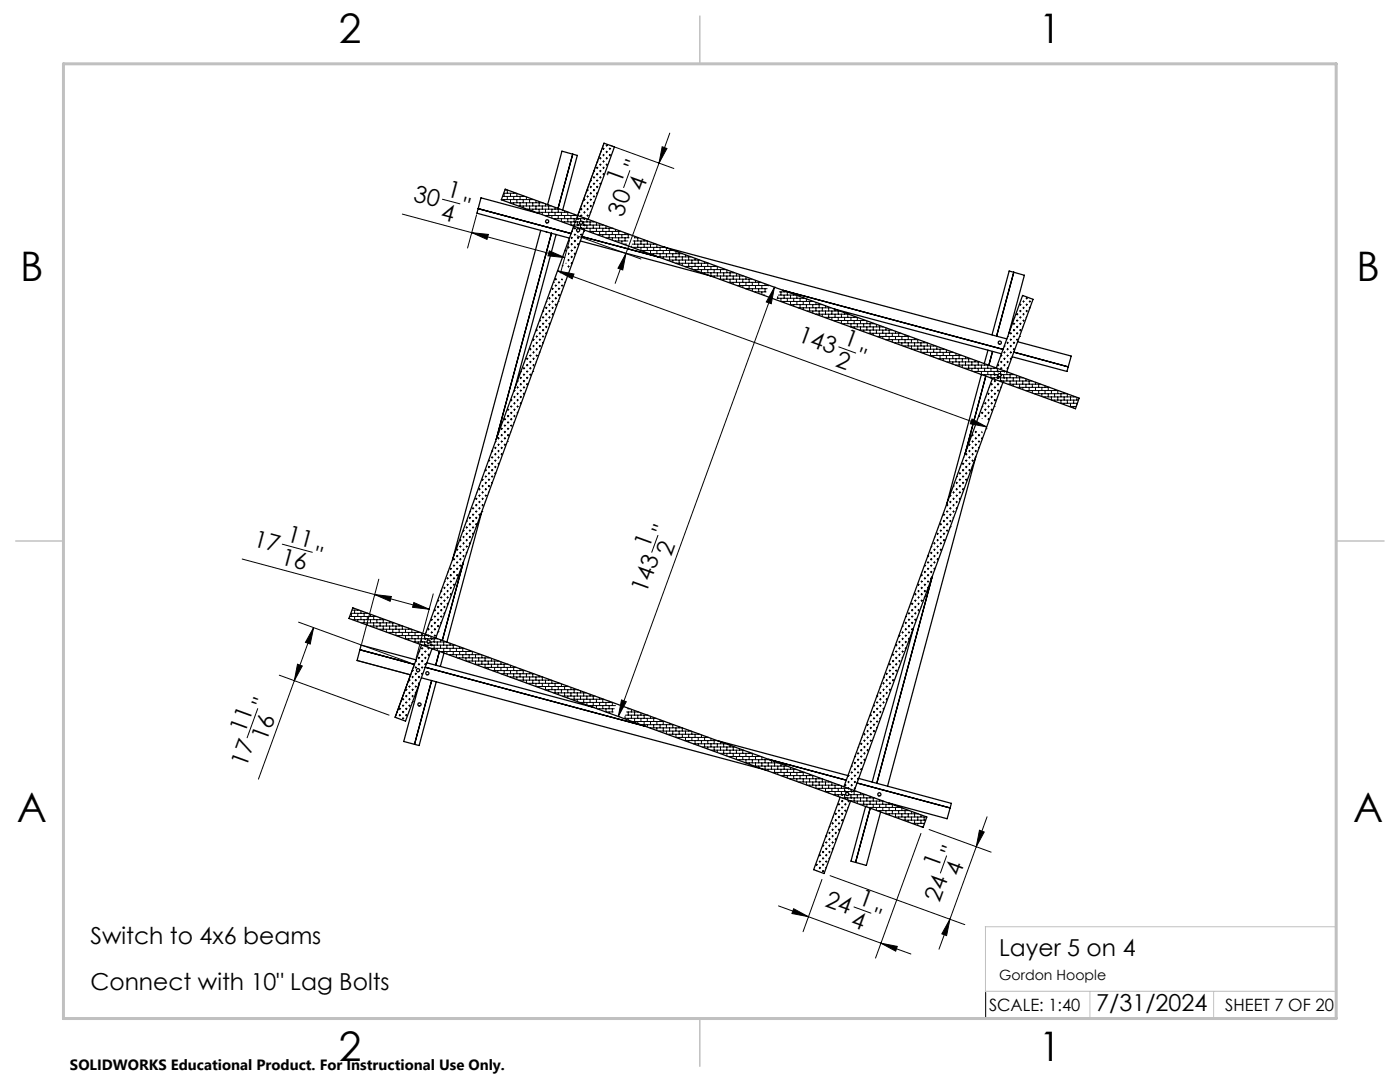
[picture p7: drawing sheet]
<svg xmlns="http://www.w3.org/2000/svg" width="279mm" height="216mm" viewBox="0 0 279 216" stroke-linecap="round" stroke-linejoin="round" font-family="sans-serif">
<defs><g id="words">
<g font-size="8.1">
<text x="67.6" y="8.5">2</text>
<text x="207.3" y="8.5">1</text>
<text x="4" y="56.2">B</text>
<text x="270.7" y="56.2">B</text>
<text x="3.3" y="164.1">A</text>
<text x="270" y="164.1">A</text>
<text x="67.6" y="211.7">2</text>
<text x="207.3" y="211.7">1</text>
</g>
<g font-size="4.7">
<text x="127.6" y="34.2" transform="rotate(-70 127.6 34.2)">&quot;</text>
<text x="82.3" y="40.1" transform="rotate(15 82.3 40.1)">30</text>
<text x="89" y="39.2" transform="rotate(15 89 39.2)">1</text>
<text x="124" y="36.7" transform="rotate(-70 124 36.7)">1</text>
<text x="128.3" y="38.3" transform="rotate(-70 128.3 38.3)">4</text>
<text x="87.8" y="43.7" transform="rotate(15 87.8 43.7)">4</text>
<text x="91.8" y="42.6" transform="rotate(15 91.8 42.6)">&quot;</text>
<text x="124.3" y="43.4" transform="rotate(-70 124.3 43.4)">30</text>
<text x="159" y="68.1" transform="rotate(20 159 68.1)">143</text>
<text x="168.1" y="68.7" transform="rotate(20 168.1 68.7)">1</text>
<text x="166.6" y="73.1" transform="rotate(20 166.6 73.1)">2</text>
<text x="170.7" y="72.3" transform="rotate(20 170.7 72.3)">&quot;</text>
<text x="133.2" y="106.9" transform="rotate(-70 133.2 106.9)">&quot;</text>
<text x="50.4" y="108.9" transform="rotate(15 50.4 108.9)">17</text>
<text x="55.8" y="112.5" transform="rotate(15 55.8 112.5)">16</text>
<text x="57" y="108" transform="rotate(15 57 108)">11</text>
<text x="62.4" y="112.1" transform="rotate(15 62.4 112.1)">&quot;</text>
<text x="129.6" y="109.5" transform="rotate(-70 129.6 109.5)">1</text>
<text x="133.9" y="111" transform="rotate(-70 133.9 111)">2</text>
<text x="129" y="118.6" transform="rotate(-70 129 118.6)">143</text>
<text x="53.4" y="141.5" transform="rotate(-70 53.4 141.5)">&quot;</text>
<text x="48.9" y="146.5" transform="rotate(-70 48.9 146.5)">11</text>
<text x="53.2" y="148.1" transform="rotate(-70 53.2 148.1)">16</text>
<text x="49.1" y="153.2" transform="rotate(-70 49.1 153.2)">17</text>
<text x="187.2" y="173.5" transform="rotate(-70 187.2 173.5)">1</text>
<text x="190.8" y="170.9" transform="rotate(-70 190.8 170.9)">&quot;</text>
<text x="191.6" y="175" transform="rotate(-70 191.6 175)">4</text>
<text x="164.5" y="180.8" transform="rotate(20 164.5 180.8)">24</text>
<text x="169.6" y="184.8" transform="rotate(20 169.6 184.8)">4</text>
<text x="171.2" y="180.5" transform="rotate(20 171.2 180.5)">1</text>
<text x="173.7" y="184.1" transform="rotate(20 173.7 184.1)">&quot;</text>
<text x="187.5" y="180.2" transform="rotate(-70 187.5 180.2)">24</text>
<text x="18" y="188.4">Switch to 4x6 beams</text>
<text x="199.4" y="190.7">Layer 5 on 4</text>
<text x="18" y="197.4">Connect with 10&quot; Lag Bolts</text>
<text x="218.8" y="201.7">7/31/2024</text>
</g>
<g font-size="3.4">
<text x="197.4" y="201.7">SCALE: 1:40</text>
<text x="244.5" y="201.7">SHEET 7 OF 20</text>
</g>
<text font-size="3" x="14" y="213.5">SOLIDWORKS Educational Product. For Instructional Use Only.</text>
<text font-size="2.8" x="199.4" y="195.5">Gordon Hoople</text>
</g></defs>
<g fill="none" stroke="#000" stroke-width=".25">
<path d="M100.8 37.7l114.6 41.7-.8 2.2-114.6-41.7zM114.3 30.8l-2.2-.6-2.8 10.7M114.3 30.8l-2.9 10.8M114.3 30.8l.9 .2-2.9 10.9M95.4 41.6l.6-2.1 11.6 3.1M95.4 41.6l18.6 5M95.4 41.6l-.2 .9 18.5 5M107.9 46l-17.6 65.7M109 46.2l.1 .1M110.1 46.5l-11.1 41.2M111 46.8l-8.2 30.6M114.5 45.1l-29.6 81.5"/>
<path d="M115.3 43l5.2-14.4 2.1 .7-5.2 14.5M115.8 48.1l26.1 7M116.1 47.2l15.5 4.1M116.6 45.9l-29.6 81.4M132.3 49.2l68.6 18.4M156.2 57.9l44 11.8M202.3 54.3l-3.4 12.8M202.3 54.3l2.1 .6-3.1 11.6M202.3 54.3l-.9-.2-3.4 12.7M166.5 61.7l33.3 8.9M195.9 74.7l-7 26.1M196.7 75l-4.1 15.5"/>
<path d="M197.2 69.9l-.8 2.7M198 75.5l-29.6 81.5M198.1 70.1l-.8 2.8M198.8 73.4l5.3-14.5 2.1 .8-5.3 14.5M200.2 76.3l-29.7 81.4M202 71.2l10.9 2.9 .3-.9M202.4 70.3l10.8 2.9M203.1 68.2l10.7 2.8-.6 2.2M194.7 91.2l-17.6 65.7M92.4 112.4l-4.1 15.4M96.2 102.1l-7 26M186 115.1l-11 41.2"/>
<path d="M70.4 121.3l114.6 41.7-.8 2.1-114.6-41.7zM71.8 129.6l-.5 2.2 10.7 2.9M71.8 129.6l10.9 3M71.8 129.6l.3-.9 10.9 3M83.7 136.3l-3.1 11.7 2.1 .5M84.1 135.3l68.7 18.3M84.1 128.7l-5.3 14.4 2.1 .8 5.3-14.5M84.8 133.1l44 11.8M85.2 132.3l33.3 8.9M86.1 135.8l-3.4 12.7M87.1 136l-3.5 12.8-.9-.3M87.7 130l-.7 2.7"/>
<path d="M88.6 130.3l-.7 2.7M182.3 125.4l-8.2 30.7M143.2 147.8l26 7M153.4 151.5l15.5 4.2M167.7 159.1l-5.3 14.4 2.1 .8 5.3-14.5M171.1 156.2l18.5 5M171.4 155.3l18.5 5-.3 .9M172.8 160.9l-3 10.9 .9 .3M173.7 161.3l-3 10.8M175.8 162l-2.9 10.7-2.2-.6M177.4 160.2l11.6 3.2 .6-2.2"/>
<circle cx="109.2" cy="44.2" r=".32"/>
<circle cx="115.4" cy="45.9" r=".32"/>
<circle cx="116" cy="44.5" r=".32"/>
<circle cx="199.5" cy="74.9" r=".31"/>
<circle cx="199.5" cy="68.4" r=".33"/>
<circle cx="83.4" cy="133.7" r=".32"/>
<circle cx="85.3" cy="134.3" r=".32"/>
<circle cx="85.6" cy="128" r=".31"/>
<circle cx="83.7" cy="140.5" r=".32"/>
<circle cx="169.1" cy="158.4" r=".32"/>
<circle cx="175.5" cy="158.5" r=".32"/>
</g>
<g fill="none" stroke="#000" stroke-width=".2">
<path d="M88.3 39.8l3.5 .9M100 39.8h6.5M100.3 39.2h4.4M100.5 38.6h2.5M100.6 38.6v.6M100.6 39.8v.2M100.8 37.9h.4v.7M101.2 39.2v.6M101.9 38.6v.6M101.9 39.8v.7M102.5 38.4v.2M102.5 39.2v.6"/>
<path d="M103.2 38.6v.6M103.2 39.8v.7M103.8 39.2v.6M104.4 39.1v.1M104.4 39.8v.7M105.1 39.3v.5M105.7 39.8v.7M106.3 39.8h.1M116.5 39.8h.3M116.6 39.7v.3M117.1 39.2h.3M117.2 37.9h.2"/>
<path d="M117.3 37.8v.3M117.3 39.1v.3M117.8 37.3h.3M117.8 38.6h.3M117.8 39.8h.3M117.8 36h.3M117.9 35.9v.3M117.9 37.1v.4M117.9 38.4v.3M117.9 39.7v.3M118.4 35.4h.3M118.4 36.7h.3"/>
<path d="M118.4 37.9h.3M118.4 39.2h.3M118.5 34.1h.2M118.5 34.1v.2M118.5 35.2v.4M118.5 36.5v.3M118.5 37.8v.3M118.5 39.1v.3M119 33.5h.3M119 34.7h.3M119 36h.3M119 37.3h.3"/>
<path d="M119 38.6h.3M119.2 32.3v.1M119.2 33.3v.4M119.2 34.6v.3M119.2 35.9v.3M119.2 37.1v.4M119.2 38.4v.3M119.2 32.2h.1M119.7 31.6h.3M119.7 32.8h.3M119.7 34.1h.3M119.7 35.4h.3"/>
<path d="M119.7 36.7h.3M119.8 31.4v.4M119.8 32.7v.3M119.8 34v.3M119.8 35.2v.4M119.8 36.5v.3M119.9 30.3h.1M120.3 29.7h.3M120.3 30.9h.3M120.3 32.2h.3M120.3 33.5h.3M120.3 34.7h.3"/>
<path d="M120.4 29.5v.3M120.4 30.8v.3M120.4 32.1v.3M120.4 33.3v.4M120.4 34.6v.3M120.5 28.6l-6.6 18.1M120.9 29h.3M120.9 30.3h.3M120.9 31.6h.3M120.9 32.8h.3M121.1 28.9v.3M121.1 30.2v.3"/>
<path d="M121.1 31.4v.4M121.1 32.7v.3M121.6 29.7h.3M121.6 30.9h.3M121.6 32.2h.1M121.7 29.5v.3M121.7 30.8v.3M121.7 29l12.8 4.6M122.2 30.3h.1M125.7 34l-1.2 3.4M131.5 32.6l-6.6 18M132.2 29.3l.9 .3-1.6 3z"/>
<path d="M133.7 26.6l-2.2 6M80.3 42.7l32.4 8.7M94.2 46.4l3.3 .4-.3 1zM95.1 42.9l-1.8 6.6M95.5 41.7l18.6 4.9M101.7 40.5h6.5M102.5 40.5v.2M103.5 41.1h6.5M103.8 40.5v.6M104.4 41.1v.4M105.1 40.5v.6M105.2 41.7h6.5"/>
<path d="M105.7 41.1v.6M106.3 40.5v.6M106.3 41.7v.4M107 42.4h6.5M107 40v.5M107 41.1v.6M107.6 40.5v.6M107.6 41.7v.7M108.2 40.5h.1M108.2 41.1v.6M108.2 42.4v.4M108.7 43h6.5v.6"/>
<path d="M108.9 40.7v.4M108.9 41.7v.7M108.9 43v.1M109.5 59.5h.3M109.5 41.1v.6M109.5 42.4v.6M109.6 50.1l3.1 1.3-3.3-.4zM109.6 59.4v.3M109.7 58.2h.1M110.1 57.6h.4M110.1 58.9h.4M110.1 41.7v.7"/>
<path d="M110.1 43v.5M110.3 57.5v.3M110.3 58.7v.4M110.5 56.3h.1M110.5 43.6h6.5M110.8 59.5h.3M110.8 55.7h.3M110.8 57h.3M110.8 58.2h.3M110.8 41.4v.3M110.8 42.4v.6M110.8 43.6v.1"/>
<path d="M110.9 55.6v.3M110.9 56.8v.4M110.9 58.1v.3M110.9 59.4v.3M111.3 54l3.2 .7-.3 .9zM111.3 54l85.6 31.2M111.4 56.3h.3M111.4 57.6h.3M111.4 58.9h.3M111.4 41.7v.7M111.4 43v.6M111.5 56.2v.3"/>
<path d="M111.5 57.5v.3M111.5 58.7v.4M112 55.7h.2v.2M112 57h.4M112 58.2h.1M112 42.4v.6M112 43.6v.6M112.2 53h.1M112.2 56.8v.4M112.2 44.3h3.5M112.7 56.3h.1M112.7 42.1v.3"/>
<path d="M112.7 43v.6M112.7 44.3v.2M112.7 50h.3M112.8 49.8v.3M112.8 56.2v.1M112.9 52.5h.1M113.3 49.4h.3M113.3 51.9h.3M113.3 53.2h.3M113.3 42.4v.6M113.3 43.6v.7M113.4 50.6h.2"/>
<path d="M113.5 48.1h.1M113.5 48v.3M113.5 49.2v.3M113.5 50.5v.3M113.5 51.8v.3M113.5 53v.3M113.7 47.8l-1.8 6.7M113.9 44.3v.6h6.5M113.9 47.4h.4M113.9 48.7h.4M113.9 50h.4M113.9 51.3h.4"/>
<path d="M113.9 52.5h.3M113.9 43v.6M114.1 46.3v.1M114.1 47.3v.3M114.1 48.6v.3M114.1 49.8v.4M114.1 51.1v.3M114.1 52.4v.3M114.1 46.2h.2M114.6 45.5h.3M114.6 46.8h.3M114.6 48.1h.3"/>
<path d="M114.6 49.4h.3M114.6 50.6h.3M114.6 42.8v.2M114.6 43.6v.7M114.6 44.9v.2M114.7 45.4v.3M114.7 46.7v.3M114.7 47.9v.4M114.7 49.2v.3M114.7 50.5v.3M115.2 47.1l12.7 4.6M115.2 47.4h.3"/>
<path d="M115.2 48.7h.3M115.2 44.3v.6M115.4 43.5v.3M115.4 44.8v.3M115.4 46.2v.2M115.4 47.3v.3M115.4 48.6v.3M115.5 42.4h.1M115.7 45.5h6.5M115.9 41.7h.3M115.9 43h.3M115.9 46.8h.3"/>
<path d="M115.9 43.6v.6M115.9 44.9v.6M116 44.1h.1M116 41.6v.3M116 42.9v.3M116 45.4v.3M116 46.7v.3M116.2 44.3h2.5M116.5 46.2h.1M116.5 41.1h.3M116.5 42.4h.3M116.5 43.5v.1"/>
<path d="M116.5 44.3v.6M116.5 45.5v.3M116.6 41v.3M116.6 42.2v.3M116.6 43.5v.3M116.6 44.8v.3M117.1 40.5h.3M117.1 41.7h.3M117.1 43h.3M117.1 43.7v.6M117.1 44.9v.6M117.3 40.3v.3"/>
<path d="M117.3 41.6v.3M117.3 42.9v.3M117.4 46.2h6.5M117.8 41.1h.3M117.8 42.4h.1M117.8 44.3v.6M117.8 45.5v.7M117.9 41v.3M117.9 42.2v.1M118.4 40.5h.2M118.4 44.2v.1M118.4 44.9v.6"/>
<path d="M118.4 46.2v.3M118.5 40.3v.3M119 44.4v.5M119 45.5v.7M119.2 46.8h6.5M119.7 44.9v.6M119.7 46.2v.6M120.3 44.8v.1M120.3 45.5v.7M120.3 46.8v.4M120.9 47.4h4.7M120.9 45.1v.4"/>
<path d="M120.9 46.2v.6M121.6 45.5v.7M121.6 46.8v.6M122.2 45.5h.1M122.2 46.2v.6M122.2 47.4v.5M122.7 48.1h2.6M122.8 45.8v.4M122.8 46.8v.6M122.8 48.1v.1M123.5 46.2v.6M123.5 47.4v.7"/>
<path d="M124.1 46.8v.6M124.1 48.1v.5M124.4 48.7h.7M124.7 46.5v.3M124.7 47.4v.7M124.7 48.7v.1M124.9 50.6l-.6 3.3-1-.4zM124.9 50.6l-2.1 6M125.4 46.8v.6M126 49.1v.2M126.2 48.7h4.7M126.2 49.4h6.5"/>
<path d="M126.4 48.1h2.8v.6M126.6 47.4h.8M126.6 48.1v.6M126.6 49.4v.1M127.3 47.4v.7M127.3 48.7v.7M127.9 49.4v.6h6.5M127.9 48.1v.6M128.6 47.9v.2M128.6 48.7v.7M128.6 50v.2M129.2 49.4v.6"/>
<path d="M129.6 50.6h6.6M129.8 48.7v.7M129.8 50v.6M130.5 48.5v.2M130.5 49.4v.6M130.5 50.6v.3M131.1 48.8v.6M131.1 50v.6M131.4 51.3h6.5M131.7 49.4v.6M131.7 50.6v.7M132.4 49.2v.2"/>
<path d="M132.4 50v.6M132.4 51.3v.3M133 49.5v.5M133 50.6v.7M133.1 51.9h6.5M133.6 50v.6M133.6 51.3v.6M134.3 50h.1M134.3 50.6v.7M134.3 51.9v.4M134.9 52.5h.1M134.9 52.5h6.5"/>
<path d="M134.9 50.2v.4M134.9 51.3v.6M135.5 50.6v.7M135.5 51.9v.6M136.2 51.3v.6M136.2 52.5v.5M136.6 53.2h6.5l.1 .6M136.8 50.9v.4M136.8 51.9v.6M136.8 53.2h.1M137.4 51.3v.6M137.4 52.5v.7"/>
<path d="M138.1 51.9v.6M138.1 53.2v.5M138.4 53.8h6.5M138.7 51.5v.4M138.7 52.5v.7M138.7 53.8v.1M139.3 51.9v.6M139.3 53.2v.6M140 52.5v.7M140 53.8v.6M140.1 54.4h6.5M140.6 52.2v.3"/>
<path d="M140.6 53.2v.6M140.6 54.4v.2M141.3 52.5v.7M141.3 53.8v.6M141.9 53.2v.6M141.9 54.4v.7h6.5M142.5 53v.2M142.5 53.8v.6M142.5 55.1v.2M143.2 54.4v.7M143.6 55.7h6.5M143.8 53.8v.6"/>
<path d="M143.8 55.1v.6M144.4 53.6v.2M144.4 54.4v.7M144.4 55.7v.3M145.1 53.9v.5M145.1 55.1v.6M145.3 56.3h6.6M145.7 54.4v.7M145.7 55.7v.6M146.3 54.3v.1M146.3 55.1v.6M146.3 56.3v.4"/>
<path d="M147 54.6v.5M147 55.7v.6M147.1 57h6.3M147.6 55.1v.6M147.6 56.3v.7M148.2 55v.1M148.2 55.7v.6M148.2 57v.4M148.8 57.6h4.3M148.9 57.6h.1M148.9 55.2v.5M148.9 56.3v.7"/>
<path d="M149.5 55.7v.6M149.5 57v.6M150.1 56.3v.7M150.1 57.6v.5M150.6 58.2h2.3M150.8 56v.3M150.8 57v.6M150.8 58.2v.1M151.4 56.3v.7M151.4 57.6v.6M152 57v.6M152 58.2v.6"/>
<path d="M152.3 58.9h.3M152.7 56.7v.3M152.7 57.6v.6M153.3 57h.1M154.6 57.3l-.7 3.3-1-.3zM154.6 57.3l-31.2 85.6M154.6 57.3h.1M155.1 59.5h5.5M155.2 59.2v.3M155.3 58.9h3.5M155.5 58.2h1.6v.7M155.9 58.2v.7"/>
<path d="M155.9 59.5v.6M156.5 58v.2M156.5 58.9v.6M157.1 59.5v.6M157.8 58.9v.6M158.4 58.7v.2M158.4 59.5v.6M159 58.9v.6M159.7 59.5v.6M160.3 59.4v.1M160.9 59.7v.4M204.3 59v.1"/>
<path d="M204.8 59.5h.3M204.9 59.4v.3M101.9 79.8h.3M102 79.7v.3M102.5 79.2h.3M102.6 77.9h.2M102.7 77.8v.3M102.7 79.1v.3M103.2 77.3h.3M103.2 78.6h.3M103.2 79.8h.3M103.3 76h.2"/>
<path d="M103.3 76v.2M103.3 77.2v.3M103.3 78.4v.3M103.3 79.7v.3M103.8 75.4h.3M103.8 76.7h.3M103.8 77.9h.3M103.8 79.2h.3M103.9 74.2v.1M103.9 75.2v.4M103.9 76.5v.3M103.9 77.8v.3"/>
<path d="M103.9 79.1v.3M104 74.1h.1M104.4 73.5h.3M104.4 74.8h.3M104.4 76h.3M104.4 77.3h.3M104.4 78.6h.3M104.6 73.3v.4M104.6 74.6v.3M104.6 75.9v.3M104.6 77.2v.3M104.6 78.4v.3"/>
<path d="M104.7 72.2h.1M105.1 71.6h.3M105.1 72.8h.3M105.1 74.1h.3M105.1 75.4h.3M105.1 76.7h.3M105.2 71.4v.4M105.2 72.7v.3M105.2 74v.3M105.2 75.2v.4M105.2 76.5v.3M105.3 70.3h.1"/>
<path d="M105.7 69.7h.3M105.7 70.9h.3M105.7 72.2h.3M105.7 73.5h.3M105.7 74.8h.3M105.8 69.5v.4M105.8 70.8v.3M105.8 72.1v.3M105.8 73.3v.4M105.8 74.6v.3M106.3 74.1h.1M106.3 67.8h.3"/>
<path d="M106.3 69h.3M106.3 70.3h.3M106.3 71.6h.3M106.3 72.8h.3M106.5 67.6v.3M106.5 68.9v.3M106.5 70.2v.3M106.5 71.4v.4M106.5 72.7v.3M107 65.9h.3M107 67.1h.3M107 68.4h.3"/>
<path d="M107 69.7h.3M107 70.9h.3M107 72.2h.1M107.1 65.7v.3M107.1 67v.3M107.1 68.3v.3M107.1 69.5v.4M107.1 70.8v.3M107.6 65.2h.3M107.6 66.5h.3M107.6 67.8h.3M107.6 69h.3"/>
<path d="M107.6 70.3h.1M107.7 64h.2M107.7 63.8v.3M107.7 65.1v.3M107.7 66.4v.3M107.7 67.6v.3M107.7 68.9v.3M107.7 70.2h.1M108.2 63.3h.3M108.2 64.6h.3M108.2 65.9h.3M108.2 67.1h.3"/>
<path d="M108.2 68.4h.2M108.4 62.1h.1M108.4 62v.2M108.4 63.2v.3M108.4 64.5v.3M108.4 65.7v.3M108.4 67v.3M108.4 68.3v.2M108.9 61.4h.3M108.9 62.7h.3M108.9 64h.3M108.9 65.2h.3"/>
<path d="M108.9 66.5h.2M109 60.3h.1M109 61.3v.3M109 62.5v.4M109 63.8v.3M109 65.1v.3M109 66.4v.3M109 60.1h.2M109.5 60.8h.3M109.5 62.1h.3M109.5 63.3h.3M109.5 64.6h.3"/>
<path d="M109.6 60.6v.4M109.6 61.9v.3M109.6 63.2v.3M109.6 64.5v.3M110.1 60.1h.4M110.1 61.4h.4M110.1 62.7h.4M110.3 60v.3M110.3 61.3v.3M110.3 62.5v.4M110.8 60.8h.3M110.9 60.6v.4"/>
<path d="M111.4 60.1h.1M155.8 60.1h6.5M156.5 60.1v.3M157.6 60.8h6.5M157.8 60.1v.7M158.4 60.8v.3M159 60.1v.7M159.3 61.4h6.5M159.7 60.8v.6M160.3 60.1v.7M160.3 61.4v.4M160.9 60.8v.6"/>
<path d="M161.1 62.1h6.5M161.6 60.1v.7M161.6 61.4v.7M162.2 60.1h.1M162.2 60.8v.6M162.2 62.1v.4M162.8 62.7h6.5M162.8 62.7h.1M162.8 60.3v.5M162.8 61.4v.7M163.5 60.8v.6M163.5 62.1v.6"/>
<path d="M164.1 61.4v.7M164.1 62.7v.4M164.5 63.3h6.6M164.7 61v.4M164.7 62.1v.6M164.7 63.3v.1M165.4 61.4v.7M165.4 62.7v.6M166 62.1v.6M166 63.3v.6M166.3 64h6.5M166.7 61.7v.4"/>
<path d="M166.7 62.7v.6M166.7 64v.1M167.3 62.1v.6M167.3 63.3v.7M167.4 69.2l3.4 1.2M167.9 62.7v.6M167.9 64v.6M168 64.6h6.6M168.6 62.4v.3M168.6 63.3v.7M168.6 64.6v.2M169.2 62.7v.6"/>
<path d="M169.2 64v.6M169.8 65.2h6.5M169.8 63.3v.7M169.8 64.6v.6M170.5 63.1v.2M170.5 64v.6M170.5 65.2v.3M171.1 63.4v.6M171.1 64.6v.6M171.5 65.9h6.5M171.7 64v.6M171.7 65.2v.7"/>
<path d="M172.4 63.8v.2M172.4 64.6v.6M172.4 65.9v.3M173 64v.6M173 65.2v.7M173.3 66.5h6.5M173.6 64.6v.6M173.6 65.9v.6M174.3 64.5v.1M174.3 65.2v.7M174.3 66.5v.4M174.9 64.7v.5"/>
<path d="M174.9 65.9v.6M175 67.1h6.5M175.5 65.2v.7M175.5 66.5v.6M176.2 65.2h.1M176.2 65.9v.6M176.2 67.1v.5M176.8 67.8h6.5M176.8 65.4v.5M176.8 66.5v.6M176.8 67.8h.1M177.4 65.9v.6"/>
<path d="M177.4 67.1v.7M178.1 66.5v.6M178.1 67.8v.5M178.5 68.4h6.5M178.7 66.1v.4M178.7 67.1v.7M178.7 68.4v.1M179.4 66.5v.6M179.4 67.8v.6M180 67.1v.7M180 68.4v.5M180.3 69h6.5"/>
<path d="M180.6 66.8v.3M180.6 67.8v.6M180.6 69v.2M181.3 67.1v.7M181.3 68.4v.6M181.9 67.8v.6M181.9 69v.6M182 69.7h6.5M182.5 67.5v.3M182.5 68.4v.6M182.5 69.7v.2M183.2 67.8v.6"/>
<path d="M183.2 69v.7M183.7 70.3h6.6M183.8 68.4v.6M183.8 69.7v.6M184.4 68.2v.2M184.4 69v.7M184.4 70.3v.3M185.1 68.4v.6M185.1 69.7v.6M185.5 70.9h6.5M185.7 69v.7M185.7 70.3v.6"/>
<path d="M186.3 68.9v.1M186.3 69.7v.6M186.3 70.9v.4M187 69.1v.6M187 70.3v.6M187.2 71.6h6.5M187.6 69.7v.6M187.6 70.9v.7M188.2 69.6v.1M188.2 70.3v.6M188.2 71.6v.3M188.9 69.8v.5"/>
<path d="M188.9 70.9v.7M189 72.2h6.5M189.5 70.3v.6M189.5 71.6v.6M190.1 70.3h.1M190.1 70.9v.7M190.1 72.2v.4M190.7 72.8h6.5M190.8 70.5v.4M190.8 71.6v.6M190.8 72.8v.1M191.4 70.9v.7"/>
<path d="M191.4 72.2v.6M192.1 71.6v.6M192.1 72.8v.5M192.5 73.5h6.5M192.7 71.2v.4M192.7 72.2v.6M192.7 73.5v.1M193.3 71.6v.6M193.3 72.8v.7M194 72.2v.6M194 73.5v.5M194.2 74.1h6.5"/>
<path d="M194.6 71.9v.3M194.6 72.8v.7M194.6 74.1v.2M195.2 72.2v.6M195.2 73.5v.6M195.9 72.8v.7M195.9 74.1v.6M196 74.8h3.2M196.5 72.6v.2M196.5 73.5v.6M196.5 74.8v.2M196.7 79.2h.1"/>
<path d="M197.1 78.6h.3M197.1 79.8h.3M197.1 72.8v.7M197.1 74.1v.7M197.3 78.4v.3M197.3 79.7v.3M197.4 77.3h.1M197.7 75.4h6.5M197.8 76.7h.3M197.8 77.9h.3M197.8 79.2h.3M197.8 73.5v.6"/>
<path d="M197.8 74.8v.6M197.9 76.5v.3M197.9 77.8v.3M197.9 79.1v.3M198.4 76h.3M198.4 77.3h.3M198.4 78.6h.3M198.4 79.8h.3M198.4 73.3v.2M198.4 74.1v.7M198.4 75.4v.2M198.5 74.6v.3"/>
<path d="M198.5 75.9v.3M198.5 77.2v.3M198.5 78.4v.3M198.5 79.7v.3M199 72.8h.4M199 76.7h.4M199 77.9h.4M199 79.2h.1M199 73.5v.6M199 74.8v.6M199.2 72.7v.3M199.2 74v.3"/>
<path d="M199.2 75.2v.4M199.2 76.5v.3M199.2 77.8v.3M199.5 76h6.5M199.7 72.2h.3M199.7 73.5h.3M199.7 77.3h.1M199.7 74.1v.5M199.7 75.4v.6M199.7 70.9h.3M199.8 74.8h2.7M199.8 70.8v.3"/>
<path d="M199.8 72.1v.3M199.8 73.3v.4M199.8 74.6v.3M199.8 75.9v.3M199.8 77.2h.1M200.3 70.3h.3M200.3 71.6h.3M200.3 72.8h.3M200.3 74v.1M200.3 74.8v.6M200.3 76v.3M200.4 69h.2"/>
<path d="M200.4 68.9v.3M200.4 70.2v.3M200.4 71.4v.4M200.4 72.7v.3M200.4 74v.3M200.4 75.2v.2M200.9 68.4h.4M200.9 69.7h.4M200.9 70.9h.4M200.9 72.2h.4M200.9 73.5h.3M200.9 74.2v.6"/>
<path d="M200.9 75.4v.6M201.1 67.2v.1M201.1 68.3v.3M201.1 69.5v.4M201.1 70.8v.3M201.1 72.1v.3M201.1 73.3v.4M201.1 67.1h.2M201.2 76.7h6.5M201.6 66.5h.3M201.6 67.8h.3M201.6 69h.3"/>
<path d="M201.6 70.3h.3M201.6 71.6h.3M201.6 74.8v.6M201.6 76v.7M201.7 66.4v.3M201.7 67.6v.3M201.7 68.9v.3M201.7 70.2v.3M201.7 71.4v.4M201.8 65.2h.1M202.2 64.6h.3M202.2 65.9h.3"/>
<path d="M202.2 67.1h.3M202.2 68.4h.3M202.2 69.7h.3M202.2 74.7v.1M202.2 75.4v.6M202.2 76.7v.3M202.4 64.5v.3M202.4 65.7v.3M202.4 67v.3M202.4 68.3v.3M202.4 69.5v.4M202.5 63.3h.1"/>
<path d="M202.8 62.7h.4M202.8 64h.4M202.8 65.2h.4M202.8 66.5h.4M202.8 67.8h.4M202.8 74.9v.5M202.8 76v.7M202.9 77.3h6.5M203 62.5v.4M203 63.8v.3M203 65.1v.3M203 66.4v.3"/>
<path d="M203 67.6v.3M203.5 67.1h.1M203.5 60.8h.3M203.5 62.1h.3M203.5 63.3h.3M203.5 64.6h.3M203.5 65.9h.3M203.5 75.4v.6M203.5 76.7v.6M203.6 60.6v.4M203.6 61.9v.3M203.6 63.2v.3"/>
<path d="M203.6 64.5v.3M203.6 65.7v.3M204.1 60.1h.3M204.1 61.4h.3M204.1 62.7h.3M204.1 64h.3M204.1 65.2h.1M204.1 75.4h.1M204.1 76v.7M204.1 77.3v.4M204.3 60v.3M204.3 61.3v.3"/>
<path d="M204.3 62.5v.4M204.3 63.8v.3M204.7 77.9h6.5M204.8 60.8h.3M204.8 62.1h.3M204.8 63.3h.1M204.8 75.6v.4M204.8 76.7v.6M204.8 77.9v.1M204.9 60.6v.4M204.9 61.9v.3M204.9 63.2h.1"/>
<path d="M205.4 60.1h.3M205.4 61.4h.2M205.4 76v.7M205.4 77.3v.6M205.5 60v.3M205.5 61.3v.2M206 76.7v.6M206 77.9v.5M206.4 78.6h6.5M206.7 76.3v.4M206.7 77.3v.6M206.7 78.6h.1"/>
<path d="M207.3 76.7v.6M207.3 77.9v.7M207.9 77.3v.6M207.9 78.6v.5M208.2 79.2h6.5M208.6 77v.3M208.6 77.9v.7M208.6 79.2v.1M209.2 77.3v.6M209.2 78.6v.6M209.8 77.9v.7M209.8 79.2v.6"/>
<path d="M209.9 79.8h5.3M210.5 77.7v.2M210.5 78.6v.6M210.5 79.8v.2M211.1 77.9v.7M211.1 79.2v.6M211.7 78.6v.6M211.7 79.8v.7M212.4 78.4v.2M212.4 79.2v.6M213 78.6v.6M213 79.8v.7"/>
<path d="M213.6 79.2v.6M214.3 79.1v.1M214.3 79.8v.7M214.9 79.3v.5M94.9 99.5h.3M95 99.4v.3M95.2 98.2h.1M95.5 97.6h.3M95.5 98.9h.3M95.7 97.5v.3M95.7 98.7v.4M96.2 95.7h.3"/>
<path d="M96.2 97h.3M96.2 98.2h.3M96.2 99.5h.3M96.3 95.6v.3M96.3 96.8v.4M96.3 98.1v.3M96.3 99.4v.3M96.8 93.8h.3M96.8 95.1h.3M96.8 96.3h.3M96.8 97.6h.3M96.8 98.9h.3"/>
<path d="M96.9 93.7v.3M96.9 94.9v.4M96.9 96.2v.3M96.9 97.5v.3M96.9 98.7v.4M97.4 93.2h.4M97.4 94.4h.4M97.4 95.7h.4M97.4 97h.4M97.4 98.2h.1M97.5 91.9h.3M97.6 91.8v.3"/>
<path d="M97.6 93v.3M97.6 94.3v.3M97.6 95.6v.3M97.6 96.8v.4M97.6 98.1h.1M98.1 91.3h.3M98.1 92.5h.3M98.1 93.8h.3M98.1 95.1h.3M98.1 96.3h.1M98.2 90h.2M98.2 89.9v.3"/>
<path d="M98.2 91.1v.3M98.2 92.4v.3M98.2 93.7v.3M98.2 94.9v.4M98.2 96.2v.2M98.7 89.4h.3M98.7 90.6h.3M98.7 91.9h.3M98.7 93.2h.3M98.7 94.4h.3M98.8 88.2v.1M98.8 89.2v.3"/>
<path d="M98.8 90.5v.3M98.8 91.8v.3M98.8 93v.3M98.8 94.3v.3M98.9 88.1h.1M99.3 87.5h.4M99.3 88.7h.4M99.3 90h.4M99.3 91.3h.4M99.3 92.5h.3M99.5 87.3v.3M99.5 88.6v.3"/>
<path d="M99.5 89.9v.3M99.5 91.1v.3M99.5 92.4v.3M99.6 86.2h.1M100 86.8h.3M100 88.1h.3M100 89.4h.3M100 90.6h.3M100 85.5h.3M100.1 85.4v.3M100.1 86.7v.3M100.1 87.9v.4"/>
<path d="M100.1 89.2v.3M100.1 90.5v.3M100.3 84.3h.1M100.6 83.6h.3M100.6 86.2h.3M100.6 87.5h.3M100.6 88.7h.3M100.6 84.9h.3M100.8 83.5v.3M100.8 84.8v.3M100.8 86v.4M100.8 87.3v.3"/>
<path d="M100.8 88.6v.3M101.2 88.1h.1M101.2 81.7h.4M101.2 83h.4M101.2 86.8h.4M101.2 84.3h.4M101.2 85.5h.4M101.4 81.6v.3M101.4 82.9v.3M101.4 84.1v.4M101.4 85.4v.3M101.4 86.7v.3"/>
<path d="M101.9 81.1h.3M101.9 82.4h.3M101.9 83.6h.3M101.9 86.2h.1M101.9 84.9h.3M102 81v.3M102 82.2v.4M102 83.5v.3M102 84.8v.3M102.5 80.5h.3M102.5 81.7h.3M102.5 83h.3"/>
<path d="M102.5 84.3h.1M102.7 80.3v.3M102.7 81.6v.3M102.7 82.9v.3M102.7 84.1v.1M103.2 81.1h.3M103.2 82.4h.1M103.3 81v.3M103.3 82.2v.2M103.8 80.5h.2M103.9 80.3v.3M189.5 98.9h.3"/>
<path d="M189.7 98.7v.4M190.1 98.2h.4M190.1 99.5h.4M190.3 97h.2M190.3 96.9v.3M190.3 98.1v.3M190.3 99.4v.3M190.8 96.3h.3M190.8 97.6h.3M190.8 98.9h.3M190.9 96.2v.3M190.9 97.5v.3"/>
<path d="M190.9 98.7v.4M191.1 95.1l-.2 .2M191.4 94.4h.3M191.4 95.7h.3M191.4 97h.3M191.4 98.2h.3M191.4 99.5h.3M191.6 94.3v.3M191.6 95.6v.3M191.6 96.8v.4M191.6 98.1v.3M191.6 99.4v.3"/>
<path d="M191.6 93.2h.1M192.1 92.5h.3M192.1 93.8h.3M192.1 95.1h.3M192.1 96.3h.3M192.1 97.6h.3M192.2 92.4v.3M192.2 93.7v.3M192.2 94.9v.4M192.2 96.2v.3M192.2 97.5v.3M192.3 91.3h.1"/>
<path d="M192.7 90.6h.3M192.7 91.9h.3M192.7 93.2h.3M192.7 94.4h.3M192.7 95.7h.3M192.8 90.5v.3M192.8 91.8v.3M192.8 93v.3M192.8 94.3v.3M192.8 95.6v.3M193.3 88.7h.3M193.3 90h.3"/>
<path d="M193.3 91.3h.3M193.3 92.5h.3M193.3 93.8h.3M193.5 88.6v.3M193.5 89.9v.3M193.5 91.1v.3M193.5 92.4v.3M193.5 93.7v.3M194 86.8h.3M194 88.1h.3M194 89.4h.3M194 90.6h.3"/>
<path d="M194 91.9h.3M194 93.2h.1M194 83.6l2.9 1.6-3.3-.6zM194.1 86.7v.3M194.1 87.9v.4M194.1 89.2v.3M194.1 90.5v.3M194.1 91.8v.3M194.6 86.2h.3M194.6 87.5h.3M194.6 88.7h.3M194.6 90h.3"/>
<path d="M194.6 91.3h.1M194.7 86v.4M194.7 87.3v.3M194.7 88.6v.3M194.7 89.9v.3M194.7 91.1v.1M195.2 86.8h.3M195.2 88.1h.3M195.2 89.4h.2M195.3 83h.2M195.4 82.9v.3M195.4 86.7v.3"/>
<path d="M195.4 87.9v.4M195.4 89.2v.2M195.9 82.4h.3M195.9 86.2h.1M195.9 87.5h.2M196 81.1v.2M196 82.2v.4M196 83.5h.1M196 86.2v.2M196 87.3v.3M196 81.1h.2M196.5 80.5h.3"/>
<path d="M196.5 81.7h.3M196.5 83h.3M196.6 80.3v.3M196.6 81.6v.3M196.6 82.9v.3M196.8 85.5h.1M197.1 81.1h.3M197.1 82.4h.3M197.1 83.6h.3M197.3 81v.3M197.3 82.2v.4M197.3 83.5v.3"/>
<path d="M197.8 80.5h.3M197.8 81.7h.3M197.9 80.3v.3M197.9 81.6v.3M198.4 81.1h.1M211.7 80.5h3.3M212.4 80.5v.2M213.4 81.1h1.4M213.6 80.5v.6M214.3 81.1v.3M214.9 80.5v.3M48.3 111.5l26.5 7.1"/>
<path d="M56.3 108.6l6 1.6M74.8 118.6l10.9 3M74.8 118.6l3.3 .4-.2 1zM75.6 115.6l-3.4 12.8M86.5 118.5l-3.5 12.8M87.3 119.8h.3M87.4 119.7v.3M87.9 119.2h.3M88 117.9h.2M88.1 117.8v.3M88.1 119.1v.3M88.5 117.3h.4"/>
<path d="M88.5 118.6h.4M88.5 119.8h.4M88.7 117.2v.3M88.7 118.4v.3M88.7 119.7v.3M88.9 116l-.2 .2M89.2 115.4h.3M89.2 116.7h.3M89.2 117.9h.3M89.2 119.2h.3M89.3 115.3v.3M89.3 116.5v.3"/>
<path d="M89.3 117.8v.3M89.3 119.1v.3M89.4 114.1h.1M89.8 113.5h.3M89.8 114.8h.3M89.8 116h.3M89.8 117.3h.3M89.8 118.6h.3M90 113.3v.4M90 114.6v.3M90 115.9v.3M90 117.2v.3"/>
<path d="M90 118.4v.3M90.1 112.2h.1M90.5 111.6h.3M90.5 112.9h.3M90.5 114.1h.3M90.5 115.4h.3M90.5 116.7h.3M90.6 111.4v.4M90.6 112.7v.3M90.6 114v.3M90.6 115.3v.3M90.6 116.5v.3"/>
<path d="M91.1 109.7h.3M91.1 110.9h.3M91.1 112.2h.3M91.1 113.5h.3M91.1 114.8h.3M91.2 109.5v.4M91.2 110.8v.3M91.2 112.1v.3M91.2 113.3v.4M91.2 114.6v.3M91.7 107.8h.3M91.7 109h.3"/>
<path d="M91.7 110.3h.3M91.7 111.6h.3M91.7 112.9h.3M91.7 114.1h.1M91.9 107.6v.4M91.9 108.9v.3M91.9 110.2v.3M91.9 111.4v.4M91.9 112.7v.3M92.4 107.1h.3M92.4 108.4h.3M92.4 109.7h.3"/>
<path d="M92.4 110.9h.3M92.4 112.2h.1M92.4 105.9h.3M92.5 105.7v.3M92.5 107v.3M92.5 108.3v.3M92.5 109.5v.4M92.5 110.8v.3M92.5 112.1h.1M93 105.2h.3M93 106.5h.3M93 107.8h.3"/>
<path d="M93 109h.3M93 110.3h.2M93.1 104h.2M93.1 103.9v.2M93.1 105.1v.3M93.1 106.4v.3M93.1 107.6v.4M93.1 108.9v.3M93.1 110.2v.1M93.6 103.3h.3M93.6 104.6h.3M93.6 105.9h.3"/>
<path d="M93.6 107.1h.3M93.6 108.4h.2M93.8 102.1v.1M93.8 103.2v.3M93.8 104.5v.3M93.8 105.7v.3M93.8 107v.3M93.8 108.3v.3M93.8 102.1h.1M94.3 101.4h.3M94.3 102.7h.3M94.3 104h.3"/>
<path d="M94.3 105.2h.3M94.3 106.5h.2M94.4 101.3v.3M94.4 102.6v.3M94.4 103.8v.3M94.4 105.1v.3M94.4 106.4v.3M94.5 100.2h.1M94.9 100.8h.3M94.9 102.1h.3M94.9 103.3h.3M94.9 104.6h.3"/>
<path d="M95 100.6v.4M95 101.9v.3M95 103.2v.3M95 104.5v.3M95.5 100.2h.3M95.5 101.4h.3M95.5 102.7h.3M95.7 100v.3M95.7 101.3v.3M95.7 102.6v.3M96.2 102.1h.1M96.2 100.8h.3"/>
<path d="M96.3 100.6v.4M96.8 100.2h.1M131.3 106.8l-1.2 3.4M182.2 119.2h.1M182.5 118.6h.3M182.5 119.8h.3M182.7 118.4v.3M182.7 119.7v.3M183.2 116.7h.3M183.2 117.9h.3M183.2 119.2h.3M183.3 116.5v.3"/>
<path d="M183.3 117.8v.3M183.3 119.1v.3M183.8 114.8h.3M183.8 116h.3M183.8 117.3h.3M183.8 118.6h.3M183.8 119.8h.3M183.9 114.6v.3M183.9 115.9v.3M183.9 117.2v.3M183.9 118.4v.3M183.9 119.7v.3"/>
<path d="M184.4 114.1h.3M184.4 115.4h.3M184.4 116.7h.3M184.4 117.9h.3M184.4 119.2h.1M184.5 112.9h.2M184.6 119.1h.1M184.6 112.7v.3M184.6 114v.3M184.6 115.3v.3M184.6 116.5v.3M184.6 117.8v.3"/>
<path d="M185.1 112.2h.3M185.1 113.5h.3M185.1 114.8h.3M185.1 116h.3M185.2 110.9h.2M185.2 117.2l-.1 .1M185.2 110.8v.3M185.2 112.1v.3M185.2 113.3v.4M185.2 114.6v.3M185.2 115.9v.3M185.7 110.3h.3"/>
<path d="M185.7 111.6h.3M185.7 112.9h.3M185.7 114.1h.3M185.7 115.4h.2M185.8 109.1v.1M185.8 110.2v.3M185.8 111.4v.4M185.8 112.7v.3M185.8 114v.3M185.8 115.3v.3M185.9 109h.1M186.3 108.4h.4"/>
<path d="M186.3 109.7h.4M186.3 110.9h.4M186.3 112.2h.4M186.3 113.5h.3M186.5 108.3v.3M186.5 109.5v.4M186.5 110.8v.3M186.5 112.1v.3M186.5 113.3v.4M186.5 107.1h.2M187 106.5h.3M187 107.8h.3"/>
<path d="M187 109h.3M187 110.3h.3M187 111.6h.3M187.1 106.4v.3M187.1 107.6v.4M187.1 108.9v.3M187.1 110.2v.3M187.1 111.4v.4M187.3 105.2h.1M187.6 104.6h.3M187.6 105.9h.3M187.6 107.1h.3"/>
<path d="M187.6 108.4h.3M187.6 109.7h.3M187.7 104.5v.3M187.7 105.7v.3M187.7 107v.3M187.7 108.3v.3M187.7 109.5v.4M188.2 102.7h.4M188.2 104h.4M188.2 105.2h.4M188.2 106.5h.4M188.2 107.8h.4"/>
<path d="M188.4 102.6v.3M188.4 103.8v.3M188.4 105.1v.3M188.4 106.4v.3M188.4 107.6v.4M188.9 100.8h.3M188.9 102.1h.3M188.9 103.3h.3M188.9 104.6h.3M188.9 105.9h.3M188.9 107.1h.1M189 100.6v.4"/>
<path d="M189 101.9v.3M189 103.2v.3M189 104.5v.3M189 105.7v.3M189.5 100.2h.3M189.5 101.4h.3M189.5 102.7h.3M189.5 104h.3M189.5 105.2h.1M189.7 105.1h.1M189.7 100v.3M189.7 101.3v.3"/>
<path d="M189.7 102.6v.3M189.7 103.8v.3M190.1 100.8h.4M190.1 102.1h.4M190.1 103.3h.2M190.3 100.6v.4M190.3 101.9v.3M190.3 103.2v.2M190.8 100.2h.3M190.8 101.4h.2M190.9 100v.3M190.9 101.3v.3"/>
<path d="M55.7 134.7l21.9 8M59.4 132.5l.9 .4-1.6 2.9zM59.6 124.1l21.9 8M62.6 125.2l-.7 3.3-.9-.3zM62.6 125.2l-11 30.3M69.8 123h5.3M70 122.4h3.4M70.1 122.4v.6M70.2 121.7h1.4M70.4 123.6h6.5M70.8 121.7v.7M70.8 123v.6"/>
<path d="M71.3 131.8l10.7 2.9M71.4 121.7h.1M71.4 122.4v.6M71.4 123.6v.4M71.9 129.7l10.9 2.9M72 121.9v.5M72 123v.6M72.1 124.3h6.5M72.7 122.4v.6M72.7 123.6v.7M73.3 122.3v.1M73.3 123v.6"/>
<path d="M73.3 124.3v.4M73.9 124.9h6.5M73.9 122.6v.4M73.9 123.6v.7M73.9 124.9v.1M74.6 123v.6M74.6 124.3v.6M75.2 123.6v.7M75.2 124.9v.5M75.6 125.6h6.5M75.8 123.3v.3M75.8 124.3v.6"/>
<path d="M75.8 125.6v.1M76.5 123.6v.7M76.5 124.9v.7M77.1 124.3v.6M77.1 125.6v.5M77.3 126.2h6.6M77.8 124v.3M77.8 124.9v.7M77.8 126.2v.1M78.4 124.3v.6M78.4 125.6v.6M79 124.9v.7"/>
<path d="M79 126.2v.6M79.1 126.8h6.6M79.7 124.7v.2M79.7 125.6v.6M79.7 126.8v.2M80.3 139.5h.3M80.3 124.9v.7M80.3 126.2v.6M80.4 139.4v.3M80.8 127.5h6.5M80.9 137.6h.3M80.9 138.9h.3"/>
<path d="M80.9 125.6v.6M80.9 126.8v.7M81.1 137.5v.3M81.1 138.7v.4M81.6 135.7h.3M81.6 137h.3M81.6 138.3h.3M81.6 139.5h.3M81.6 125.3v.3M81.6 126.2v.6M81.6 127.5v.2M81.7 135.6v.3"/>
<path d="M81.7 136.8v.4M81.7 138.1v.3M81.7 139.4v.3M82.2 135.1h.3M82.2 136.3h.3M82.2 137.6h.3M82.2 138.9h.3M82.2 125.6v.6M82.2 126.8v.7M82.2 133.8h.3M82.3 133.7v.3M82.3 134.9v.4"/>
<path d="M82.3 136.2v.3M82.3 137.5v.3M82.3 138.7v.4M82.6 120.2l3.1 1.4-3.4-.4zM82.6 128.1h2.6M82.7 132.5l-3.8 10.6 3.1-8.5M82.8 133.2h.3M82.8 134.4h.3M82.8 135.7h.3M82.8 137h.3M82.8 138.3h.2M82.8 126.2v.6"/>
<path d="M82.8 127.5v.6M82.9 131.9h.2M83 131.8v.3M83 133v.4M83 134.3v.3M83 135.6v.3M83 136.8v.4M83 138.1v.2M83.5 131.3h.3M83.5 132.5h.3M83.5 135.1h.3M83.5 136.3h.2"/>
<path d="M83.5 126v.2M83.5 126.8v.7M83.5 128.1v.3M83.6 131.1v.3M83.6 132.4v.3M83.6 134.9v.4M83.6 136.2v.3M83.7 133.8h.1M83.8 130l-.2 .2M84.1 129.4h.3M84.1 130.6h.3M84.1 131.9h.3"/>
<path d="M84.1 133.2h.3M84.1 134.4h.3M84.1 126.3v.5M84.1 127.5v.6M84.2 129.2v.3M84.2 130.5v.3M84.2 131.8v.3M84.2 133v.4M84.2 134.3v.3M84.3 128.7h6.5M84.7 130h.4M84.7 131.3h.4"/>
<path d="M84.7 132.5h.4M84.7 126.8v.7M84.7 128.1v.6M84.9 127.3v.3M84.9 128.6v.3M84.9 129.9v.3M84.9 131.1v.3M84.9 132.4v.3M85 126.2h.1M85.4 125.6h.3M85.4 129.4h.3M85.4 130.6h.3"/>
<path d="M85.4 126.8h.1M85.4 127.5v.2M85.4 128.7v.4M85.5 125.4v.3M85.5 126.7v.3M85.5 129.2v.3M85.5 130.5v.3M85.8 128.1h3.3M86 123.6h.3M86 124.9h.3M86 126.2h.3M86 127v.5"/>
<path d="M86 128.1v.6M86.1 129.4h6.5M86.1 123.5v.3M86.1 124.8v.3M86.1 126v.4M86.1 127.3v.3M86.1 128.6v.3M86.6 121.7h.4M86.6 123h.4M86.6 124.3h.4M86.6 125.6h.4M86.6 126.8h.4"/>
<path d="M86.6 127.5v.6M86.6 128.7v.7M86.8 121.6v.3M86.8 122.9v.3M86.8 124.1v.4M86.8 125.4v.3M86.8 126.7v.3M87.3 121.1h.3M87.3 122.4h.3M87.3 123.6h.3M87.3 124.9h.3M87.3 126.2h.1"/>
<path d="M87.3 127.4v.1M87.3 128.1v.6M87.3 129.4v.4M87.4 126h.1M87.4 121v.3M87.4 122.2v.4M87.4 123.5v.3M87.4 124.8v.3M87.8 130h6.5M87.9 120.5h.3M87.9 121.7h.3M87.9 123h.3"/>
<path d="M87.9 124.3h.2M87.9 127.7v.4M87.9 128.7v.7M87.9 130h.1M88.1 120.3v.4M88.1 121.6v.3M88.1 122.9v.3M88.1 124.1v.2M88.5 121.1h.4M88.5 122.4h.3M88.5 128.1v.6M88.5 129.4v.6"/>
<path d="M88.7 121v.3M88.7 122.2v.4M89.2 120.5h.3M89.2 128.7v.7M89.2 130v.5M89.3 120.3v.4M89.6 130.6h6.5M89.8 128.4v.3M89.8 129.4v.6M89.8 130.6v.1M90.5 128.7v.7M90.5 130v.6"/>
<path d="M91.1 129.4v.6M91.1 130.6v.6M91.3 131.3h6.5M91.7 129v.4M91.7 130v.6M91.7 131.3v.1M92.4 129.4v.6M92.4 130.6v.7M93 130v.6M93 131.3v.6M93.1 131.9h6.5M93.6 129.8v.2"/>
<path d="M93.6 130.6v.7M93.6 131.9v.2M94.3 130v.6M94.3 131.3v.6M94.8 132.5h6.5M94.9 130.6v.7M94.9 131.9v.6M95.5 130.5v.1M95.5 131.3v.6M95.5 132.5v.3M96.2 130.7v.6M96.2 131.9v.6"/>
<path d="M96.5 133.2h6.5M96.8 131.3v.6M96.8 132.5v.7M97.4 131.1v.2M97.4 131.9v.6M97.4 133.2v.3M98.1 131.4v.5M98.1 132.5v.7M98.3 133.8h6.5M98.7 131.9v.6M98.7 133.2v.6M99.3 131.8v.1"/>
<path d="M99.3 132.5v.7M99.3 133.8v.4M100 132v.5M100 133.2v.6M100 134.4h6.5M100.6 132.5v.7M100.6 133.8v.6M101.2 132.5h.1M101.2 133.2v.6M101.2 134.4v.5M101.8 135.1h6.5M101.9 132.8v.4"/>
<path d="M101.9 133.8v.6M101.9 135.1h.1M102.5 133.2v.6M102.5 134.4v.7M103.2 133.8v.6M103.2 135.1v.5M103.5 135.7h6.5M103.8 133.5v.3M103.8 134.4v.7M103.8 135.7v.1M104.4 133.8v.6M104.4 135.1v.6"/>
<path d="M105.1 134.4v.7M105.1 135.7v.6M105.3 136.3h6.5M105.7 134.1v.3M105.7 135.1v.6M105.7 136.3v.2M106.3 134.4v.7M106.3 135.7v.6M107 135.1v.6M107 136.3v.7M107 137h6.5M107.6 134.8v.3"/>
<path d="M107.6 135.7v.6M107.6 137v.2M108.2 135.1v.6M108.2 136.3v.7M108.8 137.6h6.5M108.9 135.7v.6M108.9 137v.6M109.5 135.5v.2M109.5 136.3v.7M109.5 137.6v.3M110.1 135.7v.6M110.1 137v.6"/>
<path d="M110.5 138.3h6.5M110.8 136.3v.7M110.8 137.6v.7M111.4 136.2v.1M111.4 137v.6M111.4 138.3v.3M112 136.5v.5M112 137.6v.7M112.3 138.9h6.4M112.7 137v.6M112.7 138.3v.6M113.3 136.9v.1"/>
<path d="M113.3 137.6v.7M113.3 138.9v.4M113.9 137.2v.4M113.9 138.3v.6M114 139.5h6.5M114.6 137.6v.7M114.6 138.9v.6M115.2 137.6h.1M115.2 138.3v.6M115.2 139.5v.5M115.9 137.8v.5M115.9 138.9v.6"/>
<path d="M116.5 138.3v.6M116.5 139.5v.7M117.1 138.9v.6M117.8 138.5v.4M117.8 139.5v.7M118.4 138.9v.6M119 139.5v.7M119.7 139.2v.3M120.3 139.5v.7M121.6 139.9v.3M124 139.7l1 .3-1.6 2.9zM175 138.9h.2"/>
<path d="M175 138.7v.4M175.5 138.3h.4M175.5 139.5h.4M175.7 138.1v.3M175.7 139.4v.3M175.9 137h-.2v.2M176.2 136.3h.3M176.2 137.6h.3M176.2 138.9h.3M176.3 135.3h.1M176.3 136.2v.3M176.3 137.5v.3"/>
<path d="M176.3 138.7v.4M176.4 135.1h.1M176.8 134.4h.3M176.8 135.7h.3M176.8 137h.3M176.8 138.3h.3M176.8 139.5h.3M177 134.3v.3M177 135.6v.3M177 136.8v.4M177 138.1v.3M177 139.4v.3"/>
<path d="M177.1 133.2h.1M177.4 132.5h.4M177.4 133.8h.4M177.4 135.1h.4M177.4 136.3h.4M177.4 137.6h.4M177.6 132.4v.3M177.6 133.7v.3M177.6 134.9v.4M177.6 136.2v.3M177.6 137.5v.3M178.1 130.6h.3"/>
<path d="M178.1 131.9h.3M178.1 133.2h.3M178.1 134.4h.3M178.1 135.7h.3M178.2 130.5v.3M178.2 131.8v.3M178.2 133v.4M178.2 134.3v.3M178.2 135.6v.3M178.7 128.7h.3M178.7 130h.3M178.7 131.3h.3"/>
<path d="M178.7 132.5h.3M178.7 133.8h.3M178.7 135.1h.1M178.9 128.6v.3M178.9 129.9v.3M178.9 131.1v.3M178.9 132.4v.3M178.9 133.7v.3M179.4 128.1h.3M179.4 129.4h.3M179.4 130.6h.3M179.4 131.9h.3"/>
<path d="M179.4 133.2h.1M179.4 126.8h.3M179.5 126.7v.3M179.5 128v.3M179.5 129.2v.3M179.5 130.5v.3M179.5 131.8v.3M180 126.2h.3M180 127.5h.3M180 128.7h.3M180 130h.3M180.1 124.9h.2"/>
<path d="M180.1 131.1l-.1 .2M180.1 124.8v.3M180.1 126v.4M180.1 127.3v.3M180.1 128.6v.3M180.1 129.9v.3M180.6 124.3h.3M180.6 125.6h.3M180.6 126.8h.3M180.6 128.1h.3M180.6 129.4h.2M180.8 124.1v.4"/>
<path d="M180.8 125.4v.3M180.8 126.7v.3M180.8 128v.3M180.8 129.2v.3M180.9 123h-.1v.2M181.3 122.4h.3M181.3 123.6h.3M181.3 124.9h.3M181.3 126.2h.3M181.3 127.5h.2M181.4 122.2v.4M181.4 123.5v.3"/>
<path d="M181.4 124.8v.3M181.4 126v.4M181.4 127.3v.3M181.5 121.1h.1M181.9 120.5h.3M181.9 121.7h.3M181.9 123h.3M181.9 124.3h.3M181.9 125.6h.3M182 120.3v.4M182 121.6v.3M182 122.9v.3"/>
<path d="M182 124.1v.4M182 125.4v.3M182.5 121.1h.3M182.5 122.4h.3M182.5 123.6h.3M182.7 121v.3M182.7 122.2v.4M182.7 123.5v.3M183.2 120.5h.3M183.2 121.7h.3M183.3 120.3v.4M183.3 121.6v.3"/>
<path d="M183.8 121.1h.1M51.4 141.4l-2.1 5.8M79.2 143.2h.1M79.2 142.1h.1M79.7 141.4h.3M79.7 142.7h.3M79.8 141.3v.3M79.8 142.6v.3M79.9 140.2h.1M80.3 140.8h.3M80.3 142.1h.3M80.3 143.3h.3"/>
<path d="M80.4 140.7v.3M80.4 141.9v.3M80.4 143.2v.3M80.9 140.2h.3M80.9 141.4h.3M80.9 142.7h.3M81.1 140v.3M81.1 141.3v.3M81.1 142.6v.3M81.6 140.8h.3M81.6 142.1h.1M81.7 140.7v.3"/>
<path d="M82.2 140.2h.1M82.3 140h.1M115.7 140.2h6.5M115.9 140.2h.1M117.1 140.2v.5M117.5 140.8h5.3M117.8 140.8v.1M118.4 140.2v.6M119 140.8v.6M119.2 141.4h3.4M119.7 140.2v.6M119.7 141.4v.2"/>
<path d="M120.3 140.8v.6M120.9 140.2v.6M120.9 141.4v.7M121 142.1h1.4M121.6 140.8v.6M121.6 142.1v.2M122.2 140.2v.6M122.2 141.4v.7M123.5 143h.1M124.6 143.3h6.4M124.7 142.9v.4M124.8 142.7h4.4"/>
<path d="M125.1 142.1h2.4M125.3 141.4h.4M125.4 141.3v.1M125.4 142.1v.6M125.4 143.3v.4M126 141.5v.6M126 142.7v.6M126.2 144h6.5M126.6 142.1v.6M126.6 143.3v.7M127.3 142v.1M127.3 142.7v.6"/>
<path d="M127.3 144v.4M127.9 142.2v.5M127.9 143.3v.7M128 144.6h6.4M128.6 142.7v.6M128.6 144v.6M129.2 142.7h.1M129.2 143.3v.7M129.2 144.6v.5M129.7 145.2h6.5v.7M129.8 142.9v.4M129.8 144v.6"/>
<path d="M129.8 145.2v.1M130.5 143.3v.7M130.5 144.6v.6M131.1 144v.6M131.1 145.2v.6M131.4 145.9h6.5M131.7 143.6v.4M131.7 144.6v.6M131.7 145.9v.1M132.4 144v.6M132.4 145.2v.7M133 144.6v.6"/>
<path d="M133 145.9v.5M133.2 146.5h6.5M133.6 144.3v.3M133.6 145.2v.7M133.6 146.5v.2M134.3 144.6v.6M134.3 145.9v.6M134.9 146.5v.6h6.5M134.9 145.2v.7M135.5 145v.2M135.5 145.9v.6M135.5 147.1v.3"/>
<path d="M136.2 146.5v.6M136.7 147.8h6.5M136.8 145.9v.6M136.8 147.1v.7M137.4 145.7v.2M137.4 146.5v.6M137.4 147.8v.3M138.1 145.9v.6M138.1 147.1v.7M138.4 148.4h6.5M138.7 146.5v.6M138.7 147.8v.6"/>
<path d="M139.3 146.4v.1M139.3 147.1v.7M139.3 148.4v.4M140 146.6v.5M140 147.8v.6M140.2 149h6.4M140.6 147.1v.7M140.6 148.4v.6M141.3 147.1h.1M141.3 147.8v.6M141.3 149v.4M141.9 149.7h6.5"/>
<path d="M141.9 147.3v.5M141.9 148.4v.6M142.5 147.8v.6M142.5 149v.7M143.2 147.8h.1M143.2 148.4v.6M143.2 149.7v.4M143.7 150.3h6.4v.7M143.8 148v.4M143.8 149v.7M143.8 150.3v.1M144.4 148.4v.6"/>
<path d="M144.4 149.7v.6M145.1 149v.7M145.1 150.3v.5M145.4 151h6.5M145.7 148.7v.3M145.7 149.7v.6M145.7 151v.1M146.3 149v.7M146.3 150.3v.7M147 149.7v.6M147 151v.5M147.1 151.6h6.5"/>
<path d="M147.6 149.4v.3M147.6 150.3v.7M147.6 151.6v.2M148.2 149.7v.6M148.2 151v.6M148.9 151.6v.6h6.5M148.9 150.3v.7M149.5 150.1v.2M149.5 151v.6M149.5 152.2v.3M150.1 151.6v.6M150.6 152.9h6.5"/>
<path d="M150.8 151v.6M150.8 152.2v.7M151.4 150.8v.2M151.4 151.6v.6M151.4 152.9v.2M152 151v.6M152 152.2v.7M152.4 153.5h6.5M152.7 151.6v.6M152.7 152.9v.6M153.3 151.5v.1M153.3 152.2v.7"/>
<path d="M153.3 153.5v.3M154 151.7v.5M154 152.9v.6M154.1 154.1h6.5M154.6 152.2v.7M154.6 153.5v.6M155.2 152.2h.1M155.2 152.9v.6M155.2 154.1v.4M155.9 154.8h6.4M155.9 152.4v.5M155.9 153.5v.6"/>
<path d="M156.5 152.9v.6M156.5 154.1v.7M157.1 153.5v.6M157.1 154.8v.4M157.6 155.4h6.5v.6M157.8 153.1v.4M157.8 154.1v.7M157.8 155.4v.1M158.4 153.5v.6M158.4 154.8v.6M159 154.1v.7M159 155.4v.5"/>
<path d="M159.3 156h6.5M159.7 153.8v.3M159.7 154.8v.6M159.7 156v.1M160.3 154.1v.7M160.3 155.4v.6M160.9 154.8v.6M160.9 156v.6M161.1 156.7h6.5M161.6 154.5v.3M161.6 155.4v.6M161.6 156.7v.1"/>
<path d="M162.2 154.8v.6M162.2 156v.7M162.8 156.7v.6h6.7M162.8 155.4v.6M163.5 155.2v.2M163.5 156v.7M163.5 157.3v.3M164.1 156.7v.6M164.6 157.9h6.5M164.7 156v.7M164.7 157.3v.6M165.4 155.9v.1"/>
<path d="M165.4 156.7v.6M165.4 157.9v.3M166 156.1v.6M166 157.3v.6M166.3 158.6h2.5M166.7 156.7v.6M166.7 157.9v.7M167.3 156.6v.1M167.3 157.3v.6M167.3 158.6v.3M167.9 159.8h.3M167.9 156.8v.5"/>
<path d="M167.9 157.9v.7M168.1 159.2h6.5M168.1 158.4v.3M168.1 159.7v.3M168.6 156.7h.3M168.6 157.3v.6M168.6 158.6v.6M168.7 156.5v.3M168.7 157.8v.3M168.7 159.1v.3M169.2 156h.3M169.2 159.8h.3"/>
<path d="M169.2 157.3h.1M169.2 157.9v.3M169.2 159.2v.4M169.2 154.8h.3M169.3 154.6v.3M169.3 155.9v.3M169.3 157.2v.3M169.3 158.6v.1M169.3 159.7v.3M169.4 158.6h3.4M169.8 159.8h.1M169.8 154.1h.3"/>
<path d="M169.8 155.4h.3M169.8 156.7h.3M169.8 159.8h6.5M169.8 157.5v.4M169.8 158.6v.6M169.9 152.9h.2M170 152.7v.3M170 154v.3M170 155.3v.3M170 156.5v.3M170 157.8v.3M170 159.1v.1"/>
<path d="M170.5 152.2h.3M170.5 153.5h.3M170.5 154.8h.3M170.5 156h.3M170.5 157.3h.2M170.5 157.9v.7M170.5 159.2v.6M170.6 152.1v.3M170.6 153.4v.3M170.6 154.6v.3M170.6 155.9v.3M170.6 157.2v.2"/>
<path d="M170.8 151h-.2v.1M171.1 150.3h.3M171.1 151.6h.3M171.1 152.9h.3M171.1 154.1h.3M171.1 155.4h.2M171.1 158.6v.6M171.1 159.8v.5M171.2 149.2h.1M171.2 150.2v.3M171.2 151.4v.4M171.2 152.7v.3"/>
<path d="M171.2 154v.3M171.2 155.3v.3M171.3 149h.1M171.7 148.4h.3M171.7 149.7h.3M171.7 151h.3M171.7 152.2h.3M171.7 153.5h.3M171.7 158.2v.4M171.7 159.2v.6M171.9 148.3v.3M171.9 149.5v.4"/>
<path d="M171.9 150.8v.3M171.9 152.1v.3M171.9 153.4v.3M172 147.1h.1M172.4 146.5h.3M172.4 147.8h.3M172.4 149h.3M172.4 150.3h.3M172.4 151.6h.3M172.4 158.6v.6M172.4 159.8v.7M172.5 146.4v.3"/>
<path d="M172.5 147.6v.4M172.5 148.9v.3M172.5 150.2v.3M172.5 151.4v.4M173 144.6h.3M173 145.9h.3M173 147.1h.3M173 148.4h.3M173 149.7h.3M173 159.2v.6M173.1 144.5v.3M173.1 145.7v.4"/>
<path d="M173.1 147v.3M173.1 148.3v.3M173.1 149.5v.4M173.6 142.7h.4M173.6 144h.4M173.6 145.2h.4M173.6 146.5h.4M173.6 147.8h.4M173.6 149h.1M173.6 158.9v.3M173.6 159.8v.7M173.8 142.6v.3"/>
<path d="M173.8 143.8v.3M173.8 145.1v.3M173.8 146.4v.3M173.8 147.6v.4M174.3 142.1h.3M174.3 143.3h.3M174.3 144.6h.3M174.3 145.9h.3M174.3 147.1h.1M174.3 159.2v.6M174.3 140.8h.3M174.4 140.7v.3"/>
<path d="M174.4 141.9v.3M174.4 143.2v.3M174.4 144.5v.3M174.4 145.7v.4M174.9 140.2h.3M174.9 141.4h.3M174.9 142.7h.3M174.9 144h.3M174.9 159.8v.7M175 145.1l-.1 .1M175 140v.3M175 141.3v.3"/>
<path d="M175 142.6v.3M175 143.8v.3M175.5 140.8h.4M175.5 142.1h.4M175.5 143.3h.3M175.5 159.6v.2M175.7 140.7v.3M175.7 141.9v.3M175.7 143.2v.3M176.2 140.2h.3M176.2 141.4h.2M176.2 159.8v.7"/>
<path d="M176.3 140v.3M176.3 141.3v.3M162.8 172.5h.4M163 172.4v.3M163 173.7h.1M163.5 170.6h.3M163.5 171.9h.3M163.5 173.2h.3M163.6 170.5v.3M163.6 171.8v.3M163.6 173v.4M164 175.5l-3.7 10.4"/>
<path d="M164.1 170h.3M164.1 171.3h.3M164.1 172.5h.3M164.1 173.8h.3M164.1 168.7h.3M164.3 168.6v.3M164.3 169.9v.3M164.3 171.1v.3M164.3 172.4v.3M164.3 173.7v.3M164.7 168.1h.4M164.7 169.4h.4"/>
<path d="M164.7 170.6h.4M164.7 171.9h.4M164.7 173.2h.2M164.8 166.8h.3M164.9 166.7v.3M164.9 168v.3M164.9 169.2v.3M164.9 170.5v.3M164.9 171.8v.3M164.9 173v.1M165.4 166.2h.3M165.4 167.5h.3"/>
<path d="M165.4 168.7h.3M165.4 170h.3M165.4 171.3h.2M165.5 164.9h.2M165.5 164.9v.2M165.5 166.1v.3M165.5 167.3v.3M165.5 168.6v.3M165.5 169.9v.3M165.5 171.1v.3M165.7 174.7l26.8 9.8M166 164.3h.3"/>
<path d="M166 165.6h.3M166 166.8h.3M166 168.1h.3M166 169.4h.3M166.2 163.2h.1M166.2 164.1v.4M166.2 165.4v.3M166.2 166.7v.3M166.2 168v.3M166.2 169.2v.3M166.2 163h.1M166.7 162.4h.3"/>
<path d="M166.7 163.7h.3M166.7 164.9h.3M166.7 166.2h.3M166.7 167.5h.3M166.8 162.2v.4M166.8 163.5v.3M166.8 164.8v.3M166.8 166.1v.3M166.8 167.3v.3M166.9 161.1h.1M167.3 160.5h.3M167.3 161.7h.3"/>
<path d="M167.3 163h.3M167.3 164.3h.3M167.3 165.6h.3M167.4 160.3v.4M167.4 161.6v.3M167.4 162.9v.3M167.4 164.1v.4M167.4 165.4v.3M167.9 161.1h.3M167.9 162.4h.3M167.9 163.7h.3M168.1 161v.3"/>
<path d="M168.1 162.2v.4M168.1 163.5v.3M168.6 160.5h.3M168.6 161.7h.3M168.6 163h.1M168.7 160.3v.4M168.7 161.6v.3M169.2 161.1h.1M171.6 160.5h6.4l.1 .6M171.7 160.5h.1M173 160.5v.5M173.3 161.1h6.5"/>
<path d="M173.6 161.1v.1M174.3 160.5v.6M174.9 161.1v.6M175 161.7h6.5M175.5 160.5v.6M175.5 161.7v.2M176.2 161.1v.6M176.8 162.4h6.5M176.8 160.5v.6M176.8 161.7v.7M177.4 160.3v.2M177.4 161.1v.6"/>
<path d="M177.4 162.4v.2M178.1 161.7v.7M178.5 163h6.5M178.7 161.1v.6M178.7 162.4v.6M179.4 160.9v.2M179.4 161.7v.7M179.4 163v.3M180 161.2v.5M180 162.4v.6M180.3 163.7h4.4M180.6 161.7v.7"/>
<path d="M180.6 163v.7M181.3 161.6v.1M181.3 162.4v.6M181.3 163.7v.3M181.9 161.9v.5M181.9 163v.7M182 164.3h2.5M182.5 162.4v.6M182.5 163.7v.6M183.2 162.3v.1M183.2 163v.7M183.2 164.3v.4"/>
<path d="M183.8 164.9h.5M183.8 166.3l-9.1 24.9M183.8 164.9h.1M183.8 162.6v.4M183.8 163.7v.6M184.4 163v.7M184.4 164.3v.2M185.4 165.5l12.4 4.5M188.9 170.8l-1.2 3.4M194.8 168.9l-7.4 20.5M195.5 165.7l.9 .3-1.6 2.9zM197 163l-2.2 5.9"/>
<path d="M155.4 180.8l26.4 9.6M158.4 181.3l2.9 1.6-3.3-.6zM170.4 181l3.4 1.2M175.8 188.2l3.3 .6-.3 1zM189.6 183.4l-.7 3.3-.9-.4zM196.7 198v5.4"/>
</g>
<path d="M266.7 153.3v49.9h-240M196.6 184.9h70.1M196.6 197.8h70.1M196.7 184.9v12.9M217.5 197.8v5.4M242.2 197.8v5.4" fill="none" stroke="#c0c0c0" stroke-width=".2"/>
<path d="M139.7 3.2v9.5M3.1 107.9h9.6M266.7 107.9h9.5M139.7 203.2v9.6" fill="none" stroke="#c0c0c0" stroke-width=".3"/>
<path d="M12.7 12.7h254v190.5h-254z" fill="none" stroke="#c0c0c0" stroke-width=".6"/>
<g fill="#000">
<path d="M132.2 29.3l.9 .3-1.6 3zM124.9 50.6l-.6 3.3-1-.4z"/>
<path d="M94.2 46.4l3.3 .4-.3 1zM109.6 50.1l3.1 1.3-3.3-.4z"/>
<path d="M111.3 54l3.2 .7-.3 .9zM194 83.6l2.9 1.6-3.3-.6z"/>
<path d="M154.6 57.3l-.7 3.3-1-.3zM124 139.7l1 .3-1.6 2.9z"/>
<path d="M74.8 118.6l3.3 .4-.2 1zM82.6 120.2l3.1 1.4-3.4-.4z"/>
<path d="M59.4 132.5l.9 .4-1.6 2.9zM62.6 125.2l-.7 3.3-.9-.3z"/>
<path d="M175.8 188.2l3.3 .6-.3 1zM158.4 181.3l2.9 1.6-3.3-.6z"/>
<path d="M189.6 183.4l-.7 3.3-.9-.4zM195.5 165.7l.9 .3-1.6 2.9z"/>
</g>
<use href="#words"/>
</svg>
